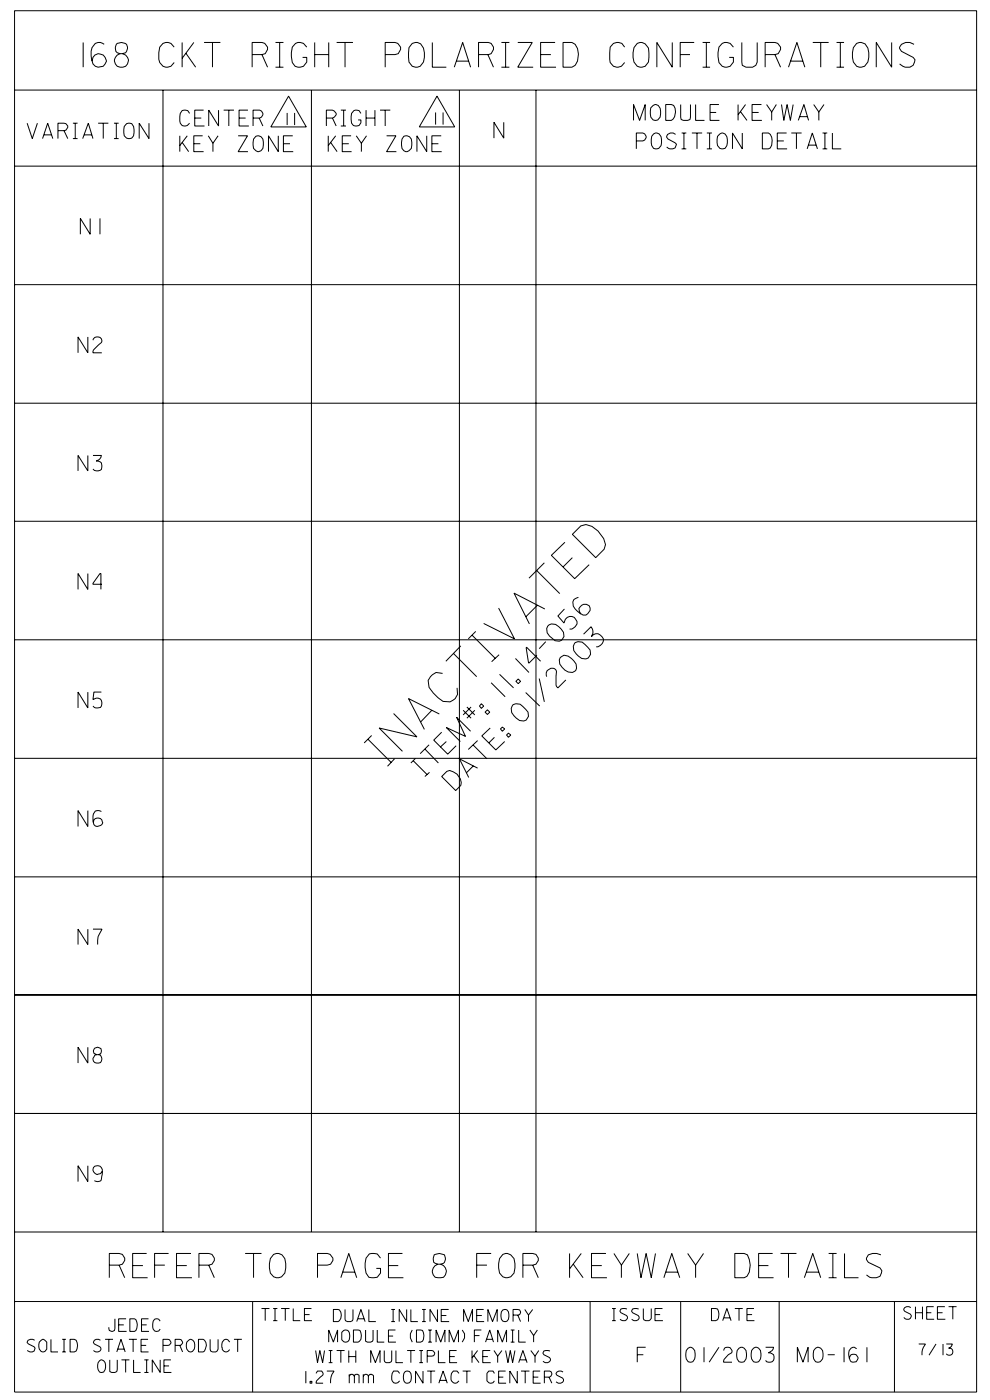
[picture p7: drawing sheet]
<svg xmlns="http://www.w3.org/2000/svg" width="180mm" height="254mm" viewBox="0 0 180 254" stroke-linecap="round" stroke-linejoin="round" font-family="sans-serif">
<g fill="none" stroke="#000" stroke-width=".18">
<path d="M2.6 1.9h174.5v250.7h-174.5zM2.6 16.3h174.5M15.1 7.7v4.5M18.9 8a1.35 1.35 0 0 0-1.6-.1 3.2 3.2 0 0 0-.4 3.7l.4 .4 .5 .2 .9-.2 .4-.4a1.17 1.17 0 0 0-.9-1.8 1.2 1.2 0 0 0-1.5 1.3M21.8 9.7a1.25 1.25 0 0 0-.9 1.9 1.25 1.25 0 0 0 2.1 0 1.25 1.25 0 0 0-.8-1.9 1.06 1.06 0 0 1-1.3-.5 1.06 1.06 0 0 1 .4-1.3l.7-.2 .7 .2a1.03 1.03 0 0 1 .4 1.1 1.03 1.03 0 0 1-.9 .7M29.6 16.3v207.2M31.6 8.6l-.6-.7-.5-.2-.9 .2-.6 .7-.2 1v1.2l.2 .5 .6 .7 .5 .2 .9-.2 .6-.7M33 7.7v4.5M33.7 9.7l1.8 2.5M35.2 7.7l-2.2 2.9M36.9 20h-1.6v2.9h1.8M37 7.7h3"/>
<path d="M38.5 7.7v4.5M39.6 20v2.9l-1.7-2.9v2.9M40.6 20h1.8M41.5 20v2.9M45 20h-1.6v2.9h1.7M45.7 9.9h1.8l.6-.2 .4-.7v-.4l-.5-.7-.5-.2h-1.8v4.5M47.5 9.9l1 2.3M50 7.7h1.4M50 12.2h1.4M50.7 7.7v4.5M52.3 17.4l3.3 5.6h-6.5zM55.6 8.6l-.6-.7-.5-.2-.9 .2-.6 .7-.2 1 .2 1.7a1.41 1.41 0 0 0 2 .7l.6-.7v-.9h-.7"/>
<path d="M56.5 16.3v207.2M57.1 7.7v4.5M57.1 9.9h2.5M59.6 7.7v4.5M61.1 7.7h2.9M61.8 20h1M62.3 20v2.9M62.6 7.7v4.5M66.4 20v2.9M68 20v2.9M68.9 20h1.9M69.9 9.9h1.7l.6-.2 .5-.7v-.4l-.5-.7-.6-.2h-1.7v4.5"/>
<path d="M69.9 20v2.9M74.8 7.9l.9-.2 .6 .3a3.2 3.2 0 0 1-.1 4l-.5 .2-.9-.2-.6-.7v-2.7zM78.4 7.7v4.5h2.6M79.3 17.4l3.2 5.6h-6.5zM82.4 12.2l1.5-4.5 1.5 4.5M82.8 11.1h2.2M83.3 16.3v207.2M86.8 9.9h1.8l.5-.2 .4-.7v-.4l-.4-.7-.5-.2h-1.8v4.5M88.5 9.9l1 2.3M90.9 7.7h1.5M90.9 12.2h1.5M91.7 7.7v4.5"/>
<path d="M93.9 7.7h2.6l-2.6 4.5h2.8M97.2 16.3v207.2M98.1 9.9h1.8M100.7 7.7h-2.6v4.5h2.8M102.1 7.7h1.6l.6 .3a3.3 3.3 0 0 1 0 3.9l-.6 .3h-1.6zM113.3 8.6a1.44 1.44 0 0 0-2-.7l-.6 .7v2.7l.6 .7 .6 .2 .8-.2 .6-.7M115.6 7.9l.8-.2 .6 .3 .6 .7 .1 .9-.1 1.7-.6 .7-.6 .2-.8-.2a3.1 3.1 0 0 1 0-4.1zM118.5 19.1l.5-.1a1.37 1.37 0 0 1 .8 1.7l-.1 .6-.4 .5h-.5a1.28 1.28 0 0 1-.8-1.6v-.6zM120.7 19h1.1l.4 .1a2.03 2.03 0 0 1-.4 2.7h-1.1zM121.9 7.7v4.5l-2.8-4.5v4.5M123.4 9.9h1.8M123.5 19v2.3v.4l.5 .1h.7l.5-.1v-2.7"/>
<path d="M125.9 7.7h-2.5v4.5M126.2 19v2.8h1.6M127.4 7.7h1.4M127.4 12.2h1.4M128.1 7.7v4.5M130.4 19h-1.6v2.8h1.7M133 8.6l-.6-.7-.6-.2-.8 .2-.6 .7-.2 1 .2 1.7 .6 .7 .5 .2 .9-.2 .6-.7v-.9h-.7M133.9 19v2.8M134.5 7.7l.1 4.2 .7 .3h1.2l.6-.3 .2-.6v-3.6M135.2 19l-1.3 1.8M138.1 19h-1.7v2.8h1.8M138.8 9.9h1.8l.6-.2 .4-.7v-.4l-.5-.7-.5-.2h-1.8v4.5"/>
<path d="M139 19l1 1.3 .8-1.3M140.6 9.9l1 2.3M141.7 19l.5 2.8 .6-2.8 .6 2.8 .5-2.8M143 12.2l1.5-4.5 1.5 4.5M143.4 11.1h2.2M147.4 7.7h2.9M147.6 19l.9 1.3 1-1.3M148.9 7.7v4.5M151.7 7.7h1.4M151.7 12.2h1.4M152.4 7.7v4.5M155.4 7.9l.8-.2 .7 .3a3.2 3.2 0 0 1-.1 4l-.6 .2-.8-.2a3.1 3.1 0 0 1 0-4.1z"/>
<path d="M161.7 7.7v4.5l-2.8-4.5v4.5M165.8 8a1.74 1.74 0 0 0-2.6 .6v.2l.3 .5 2.1 1.1 .4 .4-.4 1.1a1.79 1.79 0 0 1-2.4-.3M2.6 30.1h174.5M4.9 22.4l1 2.7 .9-2.7M7.7 25.1l1-2.7 .9 2.7M8 24.5h1.3M10.5 23.7l1.5-.1 .3-.5v-.2l-.3-.5h-1.5v2.7M11.6 23.7l.7 1.4M13.2 25.1h.9M13.2 22.4h.9M13.6 22.4v2.7M15 25.1l1-2.7 .9 2.7"/>
<path d="M15.3 24.5h1.4M16.4 39.6v2.9l-1.8-2.9v2.9M17.8 22.4h1.9M18.1 39.6v2.9M18.7 22.4v2.7M20.7 25.1h.8M20.7 22.4h.8M21.1 22.4v2.7M23 22.4h.6a1.33 1.33 0 0 1 .7 1.6l-.1 .6a.95 .95 0 0 1-1.2 .5l-.5-.5a2.3 2.3 0 0 1 .5-2.2zM27 22.4v2.7l-1.8-2.7v2.7M32.6 24.6v2.9M33 25.8l1.2 1.7"/>
<path d="M34 24.6l-1.4 1.8M34.4 20.6a1.01 1.01 0 0 0-1.4-.5 2.32 2.32 0 0 0 0 2.7 1.06 1.06 0 0 0 1.4-.4M35.2 26.1h1.1M35.3 21.4h1.2M36.8 24.6h-1.6v2.9h1.7M37.8 24.6l.8 1.4 1-1.4M38.6 26v1.5M43.2 24.6h1.7l-1.7 2.9h1.8M43.4 21.4h1.1M45.9 21.4h1.2l.3-.1 .3-.5-.3-.6-.3-.2h-1.2v2.9M46.4 24.7a.93 .93 0 0 1 1.3 .5 2.36 2.36 0 0 1-.4 2.1l-.4 .2a1.23 1.23 0 0 1-1-1.7l.1-.6zM47 21.4l.7 1.5"/>
<path d="M50.5 24.6v2.9l-1.8-2.9v2.9M51.4 26.1h1.2M52.1 20.5v2.2M53.1 24.6h-1.7v2.9h1.8M53.4 20.5v2.2M59.2 21.4h1.1l.3-.1 .4-.5v-.2l-.4-.4-.3-.2h-1.1v2.9M59.5 24.6v2.9M60 25.8l1.1 1.7M60.3 21.4l.7 1.5M60.9 24.6l-1.4 1.8M61.8 22.9h1M62.1 26.1h1.2"/>
<path d="M63.7 24.6h-1.6v2.9h1.7M64.6 24.6l.9 1.4 1-1.4M65.5 20.6l-.4-.5-.7-.1a1.33 1.33 0 0 0-.7 1.7l.1 .7a1.02 1.02 0 0 0 1.3 .4l.4-.5v-.5h-.5M65.5 26v1.5M66.4 21.4h1.6M70.1 24.6h1.7l-1.7 2.9h1.8M73.3 24.7a1.02 1.02 0 0 1 1.4 1.1 1.28 1.28 0 0 1-.9 1.7h-.2a1.33 1.33 0 0 1-.8-1.7l.1-.6zM77.4 24.6v2.9l-1.8-2.9v2.9M78.3 26.1h1.2M79 20.4v2.2M80 24.6h-1.7v2.9h1.8M80.4 20.4v2.2"/>
<path d="M91.4 22.2v2.9l-1.8-2.9v2.9M114.9 21.8v-2.8l1.1 2.8 1-2.8v2.8M115.4 25.6h1.2l.3-.2 .3-.4-.3-.7-.3-.2h-1.2v2.9M118.5 24.3l.6-.2a1.42 1.42 0 0 1 .9 1.8l-.1 .5-.4 .5-.6 .1a1.33 1.33 0 0 1-.8-1.7l.1-.6zM122.5 24.4a.94 .94 0 0 0-.9-.3 .94 .94 0 0 0-.7 .8l.3 .3 1.2 .7 .3 .3-.1 .2a.97 .97 0 0 1-1.7 .3M123.6 27h.9M123.6 24.1h.9M124.1 24.1v2.9M125.5 24.1h1.9M126.4 24.1v2.9M128.2 27h.9M128.2 24.1h.9"/>
<path d="M128.7 24.1v2.9M128.8 20.4h1.1M130.6 24.3l.5-.2a1.42 1.42 0 0 1 .8 1.8l-.1 .5-.3 .5-.6 .1a1.28 1.28 0 0 1-.8-1.7v-.6zM134.3 20.2l1.2 1.6M134.6 24.1v2.9l-1.7-2.9v2.9M136.4 20.4h1.2M138.3 24.1h1.1a1.92 1.92 0 0 1 .3 2.7l-.3 .2h-1.1zM140 20.3v1.5M141 25.6h1.2M142.7 24.1h-1.7v2.9h1.8M143.5 24.1h1.9M144.5 24.1v2.9"/>
<path d="M144.8 21.8l1-2.8 .9 2.8M145 21.2h1.5M146.4 27l.9-2.9 1 2.9M146.6 26.3h1.4M148.5 20.3v1.5M149.2 27h.8M149.2 24.1h.8M149.6 24.1v2.9M151 24.1v2.9h1.6M2.6 51.6h174.5M2.6 73.2h174.5M15.9 61.1v2.9l-1.7-2.9v2.9"/>
<path d="M16.9 61.7a.79 .79 0 0 1 .9-.6 .79 .79 0 0 1 .6 1l-1.5 1.4v.5h1.6M2.6 94.6h174.5M15.9 82.6v2.8l-1.7-2.8v2.8M16.9 82.6h1.5a1.21 1.21 0 0 1-.9 1.1h.3a.98 .98 0 0 1 .3 1.6 1.08 1.08 0 0 1-1.2-.2M102.5 98.4l-2.5 2.4 4.2 4.2 2.7-2.6M103.8 96.9l1.5-1.5 1-.2a4.7 4.7 0 0 1 3.5 3.6l-.2 .9-1.6 1.5zM2.6 116.1h174.5M15.9 104.1v2.8l-1.7-2.8v2.8M18.5 106h-1.6v-.2l1.2-1.7h.2v2.8M82.2 118.5l4.3 4.3M83.6 117.2l-2.7 2.8M85.6 115.2l4.2 4.3"/>
<path d="M86.3 114.6l-1.4 1.3M90.4 110.3l2.9 5.6-5.6-2.8M90.5 118.8l-1.3 1.3M93.5 119.5l2.4 2.5M97.3 103.5l4.2 4.2M97.4 118.9l-1.5 1.4-.5-2.8 .1-.1 2.6 2.6M97.5 109.8l-2.2 2.1M98.7 102.1l-2.8 2.8M98.8 110.5l-5.6-2.9 2.8 5.6M99 116.4l-1.2 1.3M99.3 113.6l.3-.2a1.68 1.68 0 0 1 2.2 .7l.4 .6 .1 .8-.4 .7-.5 .1a2.43 2.43 0 0 1-2.2-2.3zM101.6 119.3l.7-.4a3 3 0 0 1 2.2 1.6l.1 .7-.2 .5a1.33 1.33 0 0 1-1.9-.1l-1-1.1-.1-.8z"/>
<path d="M102.4 110.5l-1.2 1.3 1.1 1.2a1.25 1.25 0 0 1 1.4-1.2 1.16 1.16 0 0 1 1 1.4 1.16 1.16 0 0 1-1.4 .9M103.8 101.2l-1.7 1.7M104.3 116.6l.5-.2 .8 .1 1 .9 .4 .5 .1 .8-.4 .7a1.68 1.68 0 0 1-2.2-.8 1.39 1.39 0 0 1-.2-2zM104.9 108.4a1.27 1.27 0 0 0-1 .8 2.68 2.68 0 0 0 1.9 2.4h.5l.3-.3 .4-.6v-.4a1.03 1.03 0 0 0-1.5-.5 1.03 1.03 0 0 0-.2 1.6M105.8 115.1l1.4-1.4a1.45 1.45 0 0 1 .1 1.8 1.17 1.17 0 0 1 1.4-.4 1.17 1.17 0 0 1 .7 1.3 1.38 1.38 0 0 1-1.3 .9M2.6 137.6h174.5M15.9 125.6v2.8l-1.7-2.8v2.8M18.4 125.6h-1.4l-.1 1.3 .9-.2a1.04 1.04 0 0 1 .4 1.7 1.09 1.09 0 0 1-1.3-.3M66.7 134.1l4.3 4.2M67.4 133.4l-1.3 1.4M71.4 129.5l4.2 4.2-6.8-1.6 4.2 4.2M71.6 137.7l-1.3 1.3"/>
<path d="M74.9 138l2.6 2.5M75.4 137.6l-.9 .8M77.1 135.9l2.4 2.5M77.8 135.1l-1.6 1.6M78.3 128.9l-2 2.1M79.7 129.5l-5.6-2.8 2.9 5.6M80.1 132.8l-1.4 1.5 2.5 2.5 1.5-1.5M80.3 122.2l-1.2-.2-1 .8-.4 .6 .1 1.3a7.9 7.9 0 0 0 2.6 2.6h1.2l1-.6 .4-.7-.1-1.2M81 134.5l-1.1 1.1M84 128.9l1.4 1.4M84.7 128.3l1.4 1.4M85.4 132.7l-2.6-2.6 1.6 3.5-3.4-1.6 2.5 2.5"/>
<path d="M85.4 128.3l-1.4 1.4M85.8 135.1l2.5 2.6M85.9 138.9l-1.3 1.3M86.1 128.9l-1.4 1.4M86.6 139.4l-3.3-1.7 1.7 3.4M86.6 134.4l-1.7 1.6M87.3 127.7l.4 .4-.4 .4-.3-.4zM88 129.2l.4-.4 .4 .4-.4 .4zM88.9 132.1l-1.5 1.4 2.5 2.6 1.6-1.6M89.1 123.9l2.5 2.5M89.7 133.8l-1 1M90.6 122.3l2.5 2.5"/>
<path d="M90.8 132.2l.3-.3 .4 .3-.4 .5zM91.9 133.3l.3-.3 .4 .3-.4 .5zM93.1 127.8l.5-.1 .7 .1 1 .9 .5 .5 .1 .8-.5 .6a1.68 1.68 0 0 1-2.2-.7 1.39 1.39 0 0 1-.1-2.1zM93.6 123.6l.4-.4 .4 .4-.4 .4zM95.3 125.6l2.6 2.5M97.8 123.1l.9 4.2M99.2 122.8a1.05 1.05 0 0 1 .3-1.3 1.05 1.05 0 0 1 1.4 .1v2.7l.3 .5 1.4-1.4M2.6 159.1h174.5M15.9 147.1v2.8l-1.7-2.8v2.8M18.4 147.2a1.14 1.14 0 0 0-1.1 0 2.21 2.21 0 0 0 0 2.7 1.05 1.05 0 0 0 1.3-.6 .85 .85 0 0 0-.8-.9 .85 .85 0 0 0-.9 .8M77.9 140.1l-.8 .8M80.1 140.9l.9-.9 .5-.2a2.39 2.39 0 0 1 2.1 2.7l-1 .9z"/>
<path d="M15.9 168.6v2.8l-1.7-2.8v2.8M16.9 168.6l1.6 .1a3.4 3.4 0 0 0-.8 2.7M2.6 180.5h174.5M15.9 190v2.9l-1.7-2.9v2.9M17.5 191.3a.8 .8 0 0 0-.6 1.1 .8 .8 0 0 0 1.1 .5 .8 .8 0 0 0 .4-1.1l-.2-.4-.7-.1-.5-.2a.73 .73 0 0 1 .2-.9l.5-.2 .4 .2a.68 .68 0 0 1 .3 .6 .68 .68 0 0 1-.5 .5M2.6 202h174.5M15.9 211.5v2.9l-1.7-2.9v2.9M18.6 212.5a.91 .91 0 0 1-1.6 .2 .72 .72 0 0 1-.1-.8 .72 .72 0 0 1 .7-.4 .81 .81 0 0 1 1 .7l-.2 1.8a.85 .85 0 0 1-1.3 .2M2.6 223.5h174.5M2.6 236.1h174.5M19.8 229.5h1.8l.6-.1 .4-.7v-.4l-.4-.7-.6-.2h-1.8v4.4M20.8 239.3v2.1l-.4 .2-.6-.2-.1-.6"/>
<path d="M21.6 229.5l1 2.3M22.9 239.3h-1.4v2.3h1.5M23.6 239.3h.8a1.54 1.54 0 0 1 0 2.3h-.8zM24.1 229.6h1.8M26.6 227.4h-2.5v4.4h2.7M26.9 239.3h-1.2v2.3h1.3M28 229.5h1.9M29.1 239.7a.71 .71 0 0 0-1.1-.3 1.42 1.42 0 0 0 .3 2.2l.5-.1 .3-.4M30.6 227.4h-2.6v4.4M32 229.6h1.9M34.6 227.4h-2.6v4.4h2.8M36.1 229.5h1.8l.6-.1 .4-.7v-.4l-.4-.7-.6-.2h-1.8v4.4"/>
<path d="M37.9 229.5l1 2.3M44.5 227.4h2.9M45.8 236.1v16.5M46 227.4v4.4M47.4 237.4h1.5M48.1 237.4v2.2M49.5 237.4h.8M49.5 239.6h.8M49.6 227.6l1-.2 .6 .3 .5 .6 .1 1-.1 1.7-.6 .6-.5 .2-1-.2-.6-.6-.1-1.7 .1-1zM49.9 237.4v2.2M51 237.4h1.5M51.7 237.4v2.2"/>
<path d="M53.2 237.4v2.2h1.3M55.2 238.5h.9M56.5 237.4h-1.3v2.2h1.4M57.6 229.5h1.8l.6-.1 .4-.7v-.4l-.5-.7-.5-.2h-1.8v4.4M60.5 237.6h.8a1.26 1.26 0 0 1 .3 2l-.3 .2h-.8zM61.8 231.8l1.5-4.4 1.4 4.4M62.2 230.8h2.2M62.6 237.6v1.8l.1 .2 .3 .2h.6l.3-.2 .1-2M64.7 239.8l.8-2.2 .7 2.2M65 239.3h1.1M66.9 237.6v2.2h1.3M69 228.3l-.6-.8-.6-.1-.8 .1-.6 .8a3.9 3.9 0 0 0 .5 3.4h1.5l.6-.7v-.9h-.7"/>
<path d="M70.5 229.6h1.7M71 239.8h.6M71 237.6h.6M71.3 237.6v2.2M73 227.4h-2.5v4.4h2.7M73.8 237.6v2.2l-1.4-2.2v2.2M74.5 237.6v2.2h1.3M76.6 239.8h.6M76.6 237.6h.6M76.9 237.6v2.2M79.3 237.6v2.2l-1.3-2.2v2.2M79.4 229.4a1.35 1.35 0 0 0-1 1 1.35 1.35 0 0 0 .5 1.3l.5 .1a1.23 1.23 0 0 0 1.5-.7 1.23 1.23 0 0 0-.5-1.5l-.5-.2a1 1 0 0 1-1.3-1.1l.2-.6a1.83 1.83 0 0 1 1.8 0 1.1 1.1 0 0 1-.7 1.7"/>
<path d="M80 238.7h1M81.4 237.6h-1.4v2.2h1.5M84.1 239.8v-2.2l.8 2.2 .8-2.2v2.2M86.5 229.5h1.8M86.5 238.7h.9M87.7 237.6h-1.2v2.2h1.3M88.5 239.8v-2.2l.8 2.2 .9-2.2v2.2M89.1 227.4h-2.6v4.4M91.2 227.6l.5-.2a1.66 1.66 0 0 1 1.7 1.9l-.2 1.7-.6 .6-.6 .2-.8-.2-.6-.6-.2-1 .2-1.7zM91.2 237.7a.71 .71 0 0 1 1 .3 1.85 1.85 0 0 1-.2 1.7 .73 .73 0 0 1-1.1-.3 1.85 1.85 0 0 1 .3-1.7zM93.1 238.6l1.1-.1 .2-.3-.2-.5-1.1-.1v2.2M93.9 238.6l.5 1.2"/>
<path d="M94.8 229.5h1.8l.6-.1 .4-.7v-.4l-.4-.7-.6-.2h-1.8v4.4M95.2 237.6l.7 1 .7-1M95.9 238.6v1.2M96.6 229.5l1 2.3M103.3 227.4v4.4M104 229.4l1.8 2.4M105.4 227.4l-2.1 2.8M107 236.1v16.5M107.3 229.6h1.8M109.9 227.4h-2.6v4.4h2.8M111 237.4h.7M111 239.6h.7"/>
<path d="M111.4 227.4l1.3 2.1 1.4-2.1M111.4 237.4v2.2M112.7 229.5v2.3M113.7 237.5a.91 .91 0 0 0-1.2 .3l.1 .4 1 .5a.54 .54 0 0 1 .2 .5 .54 .54 0 0 1-.4 .4h-.4l-.5-.2M115.6 227.4l.7 4.4 .9-4.4 .9 4.4 .8-4.4M115.8 237.5a.91 .91 0 0 0-1.2 .3l.1 .4 1.1 .5 .1 .5a.82 .82 0 0 1-1.3 .2M116.7 237.4v1.8l.1 .2 .3 .2h.6l.4-.4v-1.8M118.8 238.5h.9M120.2 237.4h-1.4v2.2h1.4M120.4 231.8l1.4-4.4 1.5 4.4M120.7 230.8h2.3M123.5 236.1v16.5"/>
<path d="M124.7 227.4l1.5 2.1 1.4-2.1M126.2 229.5v2.3M129 237.4l1.1 .1a1.99 1.99 0 0 1 0 1.9l-.3 .2h-.8zM131.1 239.6l.7-2.2 .8 2.2M131.3 239.1h1.1M133.3 227.4h1.7l.6 .3a3.7 3.7 0 0 1-.1 3.9l-.5 .2h-1.7zM133.3 237.4h1.4M134 237.4v2.2M135.5 238.5h.9M136.8 237.4h-1.3v2.2h1.3M137.6 229.6h1.8M140.1 227.4h-2.5v4.4h2.7"/>
<path d="M141.3 236.1v16.5M141.6 227.4h2.9M143 227.4v4.4M145.9 231.8l1.5-4.4 1.5 4.4M146.2 230.8h2.3M150.3 227.4h1.4M150.3 231.8h1.4M151.1 227.4v4.4M153.2 227.4v4.4h2.5M159.8 227.7l-.8-.3h-.7l-.8 .3-.3 .6v.2l.3 .5 2.1 1 .3 .5-.3 1.1a2 2 0 0 1-2.4-.3M162.2 236.1v16.5M165.2 237.2a.76 .76 0 0 0-1.3 .5l.2 .2 1 .5 .2 .3-.2 .5a.81 .81 0 0 1-1.2-.2"/>
<path d="M166 237.1v2.3M166 238.2h1.3M167.3 237.1v2.3M168.1 238.2h.8M169.3 237.1h-1.2v2.3h1.3M170 238.2h1M171.4 237.1h-1.4v2.3h1.5M172.1 237.1h1.4M172.8 237.1v2.3M6.3 243.2a.84 .84 0 0 0-1.4 .4l1.3 .7 .2 .3-.2 .5-.3 .2h-.5l-.5-.3M7.1 243.5l.6-.5h.2l.6 .5v1.3l-.4 .4-.4 .1a1.23 1.23 0 0 1-.6-1.8zM9.2 243v2.3h1.3"/>
<path d="M11.3 245.3h.7M11.3 243h.7M11.6 243v2.3M12.7 243h.8a1.36 1.36 0 0 1 .5 1.7l-.2 .4-.3 .2h-.8zM18 246.9l.3-.2a1.16 1.16 0 0 1 .8 1.8l-.3 .4-.5 .1a1.31 1.31 0 0 1-.5-1.8zM18.2 243.2a.76 .76 0 0 0-1.3 .4l.2 .2 1 .5 .2 .6a.82 .82 0 0 1-1.4 .1M19.1 243h1.4M19.7 243v2.3M19.9 246.7v2.1l.3 .2h.6l.4-.2 .1-2.1M21.2 245.3l.7-2.3 .8 2.3M21.4 244.8h1.1M21.5 240.4h1"/>
<path d="M22 246.7h1.5M22.8 246.7v2.3M23.4 243h1.4M24.1 243v2.3M24.2 246.7v2.3h1.3M25.6 244.1h.9M25.7 240.4h.9M26.2 246.7h.7M26.2 249h.7M26.6 246.7v2.3M26.9 243h-1.3v2.3h1.3M29.1 246.7v2.3l-1.5-2.3v2.3"/>
<path d="M29.6 244.1l1.1-.1 .3-.3-.3-.6-1.1-.1v2.3M29.7 247.8h1M31 246.7h-1.3v2.3h1.4M31.8 244.1l1.1-.1 .2-.3-.2-.6-1.1-.1v2.3M32.6 244.1l.5 1.2M33.9 243.5l.6-.5a1.16 1.16 0 0 1 .7 1.8l-.3 .4-.4 .1a1.23 1.23 0 0 1-.6-1.8zM36 243h.8a1.4 1.4 0 0 1 0 2.3h-.8zM38.1 243v1.8l.1 .3 .3 .2h.6l.5-.5v-1.8M41.7 243.5l-.4-.4-.4-.1a1.08 1.08 0 0 0-.6 1.5v.4l.6 .4 .4-.1 .4-.3M42.4 243h1.5M43.1 243v2.3M55.5 248.8v2.2"/>
<path d="M56.2 250.6h.4v.4h-.4zM57.2 245l.4 2.2 .4-2.2 .5 2.2 .4-2.2M57.3 249.2l.3-.4h.7a.55 .55 0 0 1 .2 .7l-1.1 1-.1 .5h1.3M59.3 248.8h1.3a2.91 2.91 0 0 0-.6 2.2M59.6 243.5v-2.2l.9 2.2 .7-2.2v2.2M59.6 247.2h.7M59.6 245h.7M60 245v2.2M61.1 245h1.4M61.8 245v2.2M62.3 241.4a.73 .73 0 0 1 1 .3 1.85 1.85 0 0 1-.2 1.7 .81 .81 0 0 1-1.1-.3v-1.4zM63.3 245v2.2"/>
<path d="M63.3 246.1h1.2M63.3 249.7l.1-.2a.54 .54 0 0 1 .9 .2v-.2l.2-.2h.4l.2 .2v1.5M63.3 249.3v1.7M64.1 241.3l1.2 .1a1.61 1.61 0 0 1-.3 2.1h-.9zM64.3 249.7v1.3M64.5 245v2.2M65.9 249.7a.48 .48 0 0 1 .5-.4 .48 .48 0 0 1 .4 .4l.3-.4h.3l.3 .3v1.4M65.9 249.3v1.7M66.3 241.3v2l.3 .2h.6l.4-.2 .1-2M66.8 249.7v1.3M67.2 247.2v-2.2l.9 2.2 .8-2.2v2.2M68.4 241.3v2.2h1.3"/>
<path d="M69.7 245v1.8l.1 .3 .2 .1h.6l.4-.1v-2.1M70.5 242.4h.8M71.7 241.3h-1.2v2.2h1.3M71.8 245v2.2h1.3M72.5 249.2l-.3-.4h-.8a1.8 1.8 0 0 0 0 2.1 .84 .84 0 0 0 1.1-.4M73.5 248.8a.73 .73 0 0 1 1 .4 1.85 1.85 0 0 1-.2 1.7 .71 .71 0 0 1-1-.4 1.85 1.85 0 0 1 .2-1.7zM73.8 245h1.5M74.5 245v2.2M74.8 241.3l-.4 .7v.7l.4 .8M75.5 241.3l1.1 .1a1.99 1.99 0 0 1 0 1.9l-.3 .2h-.8zM76 247.2h.7M76 245h.7"/>
<path d="M76.4 245v2.2M76.7 248.8v2.2l-1.3-2.2v2.2M77.5 246h1.2l.1-.6-.2-.3-.3-.1h-.8v2.2M77.5 248.8h1.4M77.7 243.5h.6M77.7 241.3h.6M78 241.3v2.2M78.2 248.8v2.2M79.1 243.5v-2.2l.8 2.2 .8-2.2v2.2M79.5 245v2.2h1.3M79.6 251l.8-2.2 .7 2.2M79.8 250.4h1.2"/>
<path d="M81.5 243.5v-2.2l.8 2.2 .9-2.2v2.2M81.5 246.1h1M82.8 245h-1.3v2.2h1.4M83.2 249.2l-.3-.4h-.7a1.52 1.52 0 0 0 0 2.1h.7l.3-.4M83.8 241.3l.5 .7v.7l-.5 .8M83.9 248.8h1.5M84.7 248.8v2.2M85.6 245v2.2M86 246l.9 1.2M86 242.3h1M86.6 245l-1 1.4M87.3 241.3h-1.3v2.2"/>
<path d="M87.6 246.1h.9M88.1 243.5l.7-2.2 .7 2.2M88.2 243h1.1M88.9 245h-1.3v2.2h1.4M89.6 245l.7 1 .7-1M89.7 249.2l-.3-.4h-.7l-.4 .4v1.3a.81 .81 0 0 0 1.1 .4l.3-.4M90.3 243.5v-2.2l.8 2.2 .8-2.2v2.2M90.3 246v1.2M90.4 249.9h.9M91.7 248.8h-1.3v2.2h1.4M91.7 245l.4 2.2 .5-2.2 .4 2.2 .4-2.2M92.6 243.5h.7"/>
<path d="M92.6 241.3h.7M93 241.3v2.2M93.8 248.8v2.2l-1.3-2.2v2.2M94.1 247.2l.7-2.2 .8 2.2M94.1 241.3v2.2h1.2M94.3 246.7h1.1M94.5 248.8h1.5M95.3 248.8v2.2M96.1 241.3l.7 1 .7-1M96.3 245l.7 1 .7-1M96.7 249.9h.9M96.8 242.3v1.2"/>
<path d="M97 246v1.2M98 248.8h-1.3v2.2h1.4M98.7 249.9h1l.2-.2 .2-.4-.2-.5h-1.2v2.2M99.6 249.9l.5 1.1M99.8 245.1a.91 .91 0 0 0-1.3 .3l.2 .4 1 .5 .1 .5a.82 .82 0 0 1-1.3 .2M102.1 248.9a.78 .78 0 0 0-1.2 .4l.1 .2 1 .5 .2 .5a.82 .82 0 0 1-1.3 .2M115.6 245.8h1.1M117.1 244.4h-1.5v2.7M124.8 244.6l.5-.2a1.28 1.28 0 0 1 .8 1.6l-.1 .5-.3 .6h-.5a1.23 1.23 0 0 1-.8-1.5l.1-.6zM127.7 244.4v2.7M130.4 244.4l-1.8 2.7M131.2 245a.72 .72 0 0 1 .5-.6 .72 .72 0 0 1 .7 .1l.4 .5v.3l-.7 .5-.8 .8-.1 .5h1.6"/>
<path d="M134 244.6l.6-.2a1.28 1.28 0 0 1 .8 1.6l-.1 .5-.3 .6h-.6a1.23 1.23 0 0 1-.8-1.5l.1-.6zM136.7 244.6l.6-.2a1.28 1.28 0 0 1 .7 1.6l-.1 .5-.3 .6h-.6a1.23 1.23 0 0 1-.8-1.5l.1-.6zM138.9 244.4h1.4a1.21 1.21 0 0 1-.9 1 .86 .86 0 0 1 1 1.2 .86 .86 0 0 1-1.5 .2M144.6 247.1v-2.7l1 2.7 1-2.7v2.7M147.9 244.6l.5-.2a1.24 1.24 0 0 1 .9 1.6l-.1 .5-.4 .6h-.5a1.23 1.23 0 0 1-.8-1.5l.1-.6zM150.1 245.8h1.3M153.1 244.4v2.7M155.4 244.7a.7 .7 0 0 0-1-.1 1.99 1.99 0 0 0 0 2.5h.9l.3-.6-.3-.7a.86 .86 0 0 0-1.3 .7M157.2 244.4v2.7M166.6 243.8l1.2 .1a2.52 2.52 0 0 0-.6 2M169.8 243.8l-1.3 2.1M171 243.8v2.1"/>
<path d="M171.6 243.8h1.1a.9 .9 0 0 1-.6 .8 .66 .66 0 0 1 .7 .9 .66 .66 0 0 1-1.2 .1"/>
</g>
</svg>
